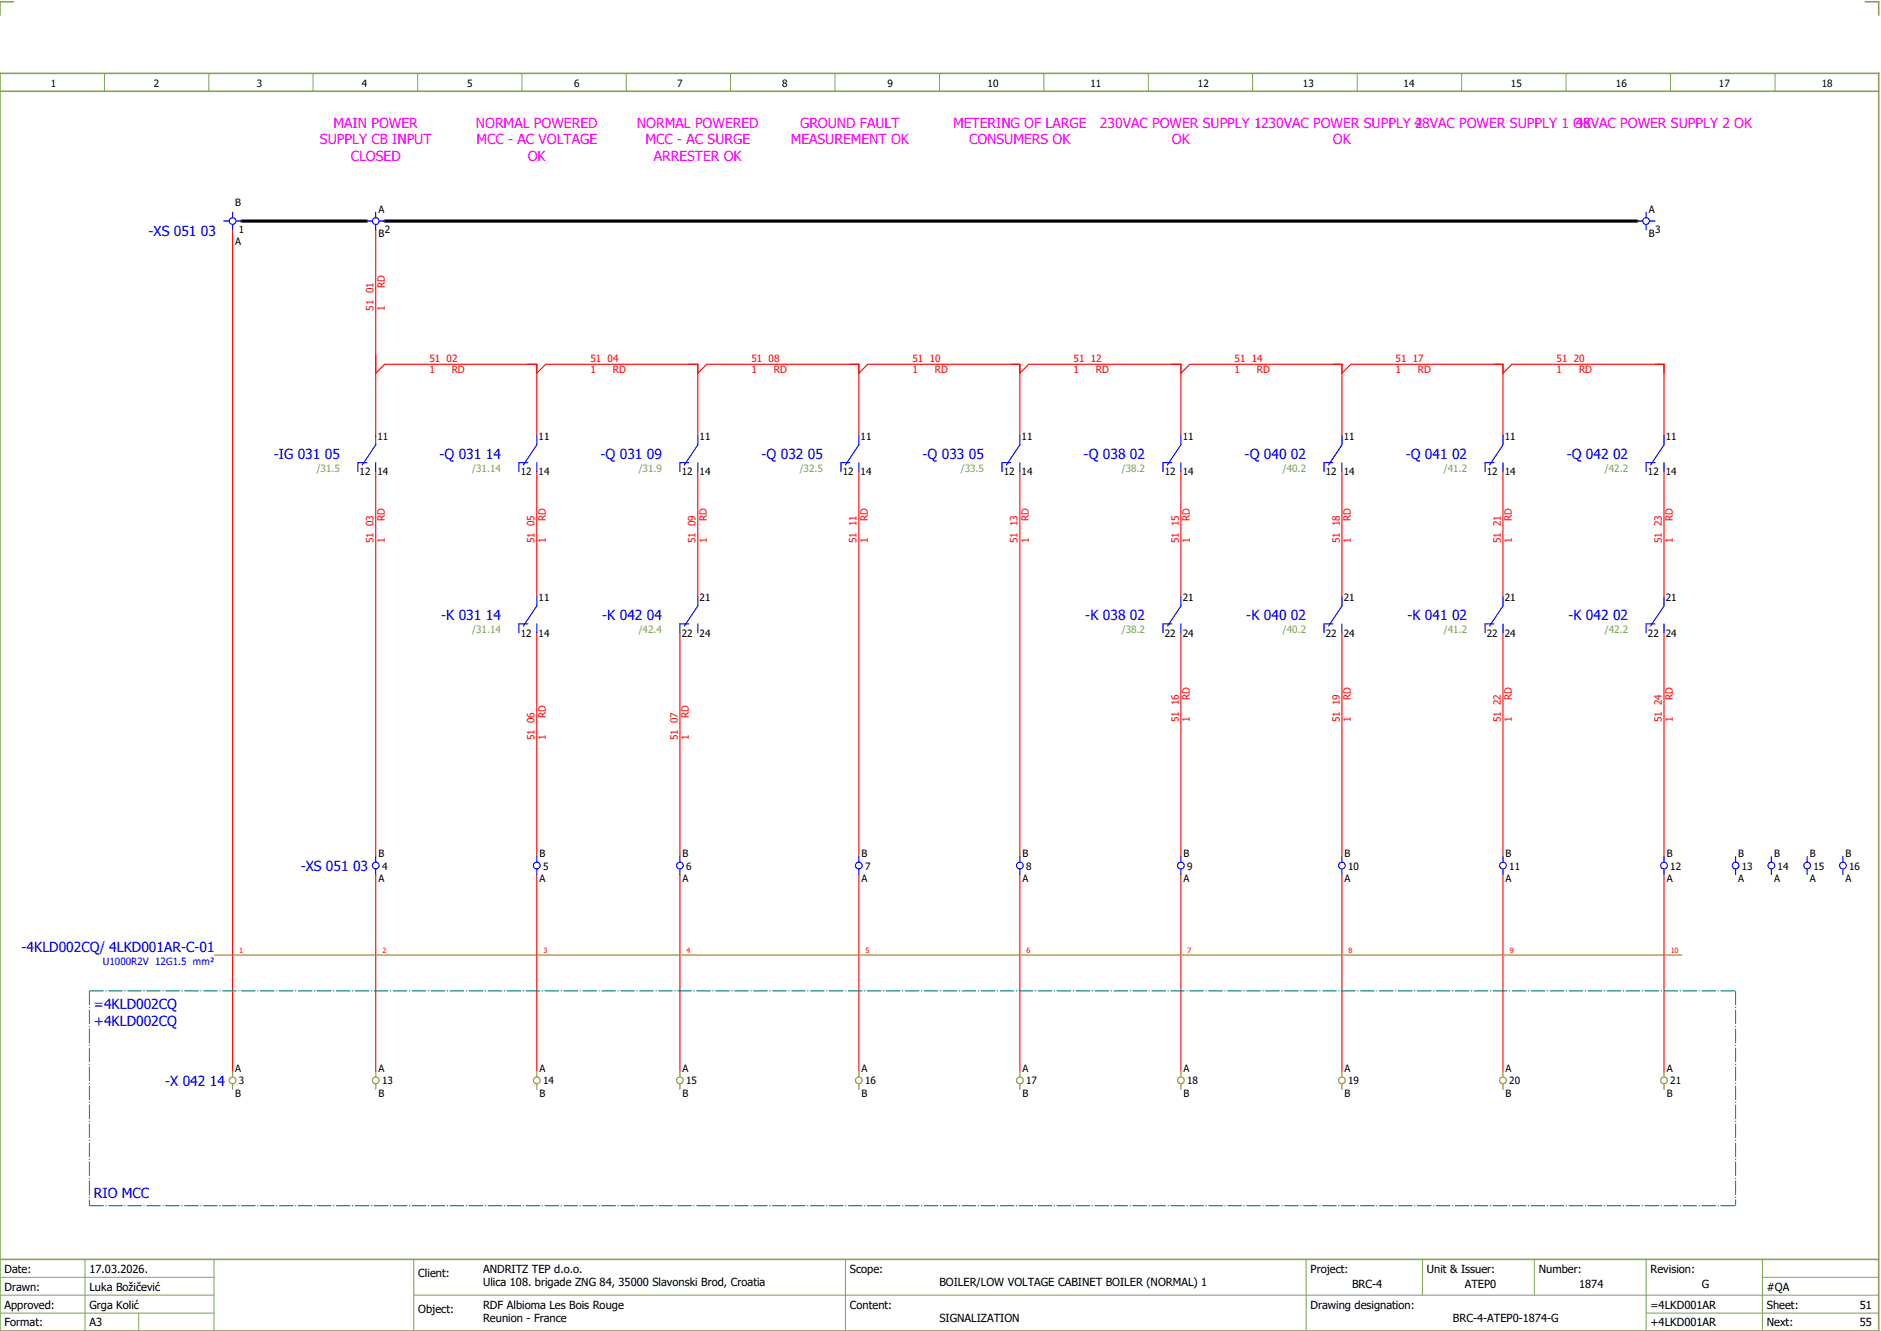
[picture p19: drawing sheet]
<svg xmlns="http://www.w3.org/2000/svg" width="421mm" height="297mm" viewBox="0 0 421 297" stroke-linecap="round" stroke-linejoin="round" font-family="sans-serif">
<defs><g id="words">
<g font-size="3.1" fill="#f0f">
<text x="74.6" y="28.5">MAIN POWER</text>
<text x="106.4" y="28.5">NORMAL POWERED</text>
<text x="142.4" y="28.5">NORMAL POWERED</text>
<text x="178.9" y="28.5">GROUND FAULT</text>
<text x="213.1" y="28.5">METERING OF LARGE</text>
<text x="245.9" y="28.5">230VAC POWER SUPPLY 1230VAC POWER SUPPLY 2</text>
<text x="316.3" y="28.5">48VAC POWER SUPPLY 1 OK</text>
<text x="352.3" y="28.5">48VAC POWER SUPPLY 2 OK</text>
<text x="71.5" y="32.3">SUPPLY CB INPUT</text>
<text x="106.5" y="32.3">MCC - AC VOLTAGE</text>
<text x="144.3" y="32.3">MCC - AC SURGE</text>
<text x="176.8" y="32.3">MEASUREMENT OK</text>
<text x="216.7" y="32.3">CONSUMERS OK</text>
<text x="262" y="32.3">OK</text>
<text x="298" y="32.3">OK</text>
<text x="78.4" y="36">CLOSED</text>
<text x="118" y="36">OK</text>
<text x="146.2" y="36">ARRESTER OK</text>
</g>
<g font-size="3.1" fill="#00f">
<text x="33.2" y="52.7">-XS 051 03</text>
<text x="61.2" y="102.6">-IG 031 05</text>
<text x="98.3" y="102.6">-Q 031 14</text>
<text x="134.3" y="102.6">-Q 031 09</text>
<text x="170.3" y="102.6">-Q 032 05</text>
<text x="206.3" y="102.6">-Q 033 05</text>
<text x="242.3" y="102.6">-Q 038 02</text>
<text x="278.3" y="102.6">-Q 040 02</text>
<text x="314.3" y="102.6">-Q 041 02</text>
<text x="350.3" y="102.6">-Q 042 02</text>
<text x="98.6" y="138.6">-K 031 14</text>
<text x="134.6" y="138.6">-K 042 04</text>
<text x="242.6" y="138.6">-K 038 02</text>
<text x="278.6" y="138.6">-K 040 02</text>
<text x="314.6" y="138.6">-K 041 02</text>
<text x="350.6" y="138.6">-K 042 02</text>
<text x="67.2" y="194.6">-XS 051 03</text>
<text x="4.8" y="212.8">-4KLD002CQ/ 4LKD001AR-C-01</text>
<text x="21" y="225.5">=4KLD002CQ</text>
<text x="21" y="229.3">+4KLD002CQ</text>
<text x="36.9" y="242.6">-X 042 14</text>
<text x="21" y="267.8">RIO MCC</text>
</g>
<g font-size="2.5">
<text x="1" y="284.4">Date:</text>
<text x="20" y="284.4">17.03.2026.</text>
<text x="93.5" y="285.4">Client:</text>
<text x="108" y="284.4">ANDRITZ TEP d.o.o.</text>
<text x="108" y="287.4">Ulica 108. brigade ZNG 84, 35000 Slavonski Brod, Croatia</text>
<text x="190" y="284.4">Scope:</text>
<text x="210" y="287.4">BOILER/LOW VOLTAGE CABINET BOILER (NORMAL) 1</text>
<text x="293" y="284.4">Project:</text>
<text x="302.3" y="287.9">BRC-4</text>
<text x="319" y="284.4">Unit &amp; Issuer:</text>
<text x="327.5" y="287.9">ATEP0</text>
<text x="344" y="284.4">Number:</text>
<text x="353" y="287.9">1874</text>
<text x="369" y="284.4">Revision:</text>
<text x="380.4" y="287.9">G</text>
<text x="1" y="288.4">Drawn:</text>
<text x="1" y="292.4">Approved:</text>
<text x="20" y="292.4">Grga Kolić</text>
<text x="20" y="288.4">Luka Božičević</text>
<text x="93.5" y="293.4">Object:</text>
<text x="108" y="292.4">RDF Albioma Les Bois Rouge</text>
<text x="190" y="292.4">Content:</text>
<text x="293" y="292.4">Drawing designation:</text>
<text x="369" y="292.4">=4LKD001AR</text>
<text x="395" y="292.4">Sheet:</text>
<text x="395" y="288.4">#QA</text>
<text x="415.8" y="292.4">51</text>
<text x="1" y="296.4">Format:</text>
<text x="20" y="296.4">A3</text>
<text x="108" y="295.4">Reunion - France</text>
<text x="210" y="295.4">SIGNALIZATION</text>
<text x="324.8" y="295.4">BRC-4-ATEP0-1874-G</text>
<text x="369" y="296.4">+4LKD001AR</text>
<text x="395" y="296.4">Next:</text>
<text x="415.8" y="296.4">55</text>
</g>
<g font-size="2.2">
<text x="11.4" y="19.4">1</text>
<text x="34.4" y="19.4">2</text>
<text x="57.4" y="19.4">3</text>
<text x="80.9" y="19.4">4</text>
<text x="104.4" y="19.4">5</text>
<text x="128.4" y="19.4">6</text>
<text x="151.4" y="19.4">7</text>
<text x="174.9" y="19.4">8</text>
<text x="198.4" y="19.4">9</text>
<text x="220.8" y="19.4">10</text>
<text x="243.8" y="19.4">11</text>
<text x="267.8" y="19.4">12</text>
<text x="291.3" y="19.4">13</text>
<text x="313.8" y="19.4">14</text>
<text x="337.8" y="19.4">15</text>
<text x="361.3" y="19.4">16</text>
<text x="384.3" y="19.4">17</text>
<text x="407.3" y="19.4">18</text>
<text x="52.6" y="45.9">B</text>
<text x="84.6" y="47.5">A</text>
<text x="368.6" y="47.5">A</text>
<text x="53.4" y="52">1</text>
<text x="84.6" y="53">B</text>
<text x="86" y="52">2</text>
<text x="368.6" y="53">B</text>
<text x="370" y="52">3</text>
<text x="52.6" y="54.6">A</text>
<text x="84.4" y="98.3">11</text>
<text x="120.4" y="98.3">11</text>
<text x="156.4" y="98.3">11</text>
<text x="192.4" y="98.3">11</text>
<text x="228.4" y="98.3">11</text>
<text x="264.4" y="98.3">11</text>
<text x="300.4" y="98.3">11</text>
<text x="336.4" y="98.3">11</text>
<text x="372.4" y="98.3">11</text>
<text x="80.4" y="106.2">12</text>
<text x="84.4" y="106.2">14</text>
<text x="116.4" y="106.2">12</text>
<text x="120.4" y="106.2">14</text>
<text x="152.4" y="106.2">12</text>
<text x="156.4" y="106.2">14</text>
<text x="188.4" y="106.2">12</text>
<text x="192.4" y="106.2">14</text>
<text x="224.4" y="106.2">12</text>
<text x="228.4" y="106.2">14</text>
<text x="260.4" y="106.2">12</text>
<text x="264.4" y="106.2">14</text>
<text x="296.4" y="106.2">12</text>
<text x="300.4" y="106.2">14</text>
<text x="332.4" y="106.2">12</text>
<text x="336.4" y="106.2">14</text>
<text x="368.4" y="106.2">12</text>
<text x="372.4" y="106.2">14</text>
<text x="120.4" y="134.3">11</text>
<text x="156.4" y="134.3">21</text>
<text x="264.4" y="134.3">21</text>
<text x="300.4" y="134.3">21</text>
<text x="336.4" y="134.3">21</text>
<text x="372.4" y="134.3">21</text>
<text x="116.4" y="142.2">12</text>
<text x="120.4" y="142.2">14</text>
<text x="152.4" y="142.2">22</text>
<text x="156.4" y="142.2">24</text>
<text x="260.4" y="142.2">22</text>
<text x="264.4" y="142.2">24</text>
<text x="296.4" y="142.2">22</text>
<text x="300.4" y="142.2">24</text>
<text x="332.4" y="142.2">22</text>
<text x="336.4" y="142.2">24</text>
<text x="368.4" y="142.2">22</text>
<text x="372.4" y="142.2">24</text>
<text x="84.6" y="191.5">B</text>
<text x="120.6" y="191.5">B</text>
<text x="152.6" y="191.5">B</text>
<text x="192.6" y="191.5">B</text>
<text x="228.6" y="191.5">B</text>
<text x="264.6" y="191.5">B</text>
<text x="300.6" y="191.5">B</text>
<text x="336.6" y="191.5">B</text>
<text x="372.6" y="191.5">B</text>
<text x="388.6" y="191.5">B</text>
<text x="396.6" y="191.5">B</text>
<text x="404.6" y="191.5">B</text>
<text x="412.6" y="191.5">B</text>
<text x="84.6" y="197">A</text>
<text x="85.4" y="194.3">4</text>
<text x="120.6" y="197">A</text>
<text x="121.4" y="194.3">5</text>
<text x="152.6" y="197">A</text>
<text x="153.4" y="194.3">6</text>
<text x="192.6" y="197">A</text>
<text x="193.4" y="194.3">7</text>
<text x="228.6" y="197">A</text>
<text x="229.4" y="194.3">8</text>
<text x="264.6" y="197">A</text>
<text x="265.4" y="194.3">9</text>
<text x="300.6" y="197">A</text>
<text x="301.4" y="194.3">10</text>
<text x="336.6" y="197">A</text>
<text x="337.4" y="194.3">11</text>
<text x="372.6" y="197">A</text>
<text x="373.4" y="194.3">12</text>
<text x="388.6" y="197">A</text>
<text x="389.4" y="194.3">13</text>
<text x="396.6" y="197">A</text>
<text x="397.4" y="194.3">14</text>
<text x="404.6" y="197">A</text>
<text x="405.4" y="194.3">15</text>
<text x="412.6" y="197">A</text>
<text x="413.4" y="194.3">16</text>
<text x="52.6" y="239.5">A</text>
<text x="84.6" y="239.5">A</text>
<text x="120.6" y="239.5">A</text>
<text x="152.6" y="239.5">A</text>
<text x="192.6" y="239.5">A</text>
<text x="228.6" y="239.5">A</text>
<text x="264.6" y="239.5">A</text>
<text x="300.6" y="239.5">A</text>
<text x="336.6" y="239.5">A</text>
<text x="372.6" y="239.5">A</text>
<text x="52.6" y="245">B</text>
<text x="53.4" y="242.3">3</text>
<text x="84.6" y="245">B</text>
<text x="85.4" y="242.3">13</text>
<text x="120.6" y="245">B</text>
<text x="121.4" y="242.3">14</text>
<text x="152.6" y="245">B</text>
<text x="153.4" y="242.3">15</text>
<text x="192.6" y="245">B</text>
<text x="193.4" y="242.3">16</text>
<text x="228.6" y="245">B</text>
<text x="229.4" y="242.3">17</text>
<text x="264.6" y="245">B</text>
<text x="265.4" y="242.3">18</text>
<text x="300.6" y="245">B</text>
<text x="301.4" y="242.3">19</text>
<text x="336.6" y="245">B</text>
<text x="337.4" y="242.3">20</text>
<text x="372.6" y="245">B</text>
<text x="373.4" y="242.3">21</text>
</g>
<g font-size="2.2" fill="#f00">
<text x="86" y="64.4" transform="rotate(-90 86 64.4)">RD</text>
<text x="83.5" y="69.4" transform="rotate(-90 83.5 69.4)">51 01</text>
<text x="86" y="69.4" transform="rotate(-90 86 69.4)">1</text>
<text x="96" y="80.9">51 02</text>
<text x="96" y="83.4">1</text>
<text x="101" y="83.4">RD</text>
<text x="132" y="80.9">51 04</text>
<text x="132" y="83.4">1</text>
<text x="137" y="83.4">RD</text>
<text x="168" y="80.9">51 08</text>
<text x="168" y="83.4">1</text>
<text x="173" y="83.4">RD</text>
<text x="204" y="80.9">51 10</text>
<text x="204" y="83.4">1</text>
<text x="209" y="83.4">RD</text>
<text x="240" y="80.9">51 12</text>
<text x="240" y="83.4">1</text>
<text x="245" y="83.4">RD</text>
<text x="276" y="80.9">51 14</text>
<text x="276" y="83.4">1</text>
<text x="281" y="83.4">RD</text>
<text x="312" y="80.9">51 17</text>
<text x="312" y="83.4">1</text>
<text x="317" y="83.4">RD</text>
<text x="348" y="80.9">51 20</text>
<text x="348" y="83.4">1</text>
<text x="353" y="83.4">RD</text>
<text x="86" y="116.4" transform="rotate(-90 86 116.4)">RD</text>
<text x="122" y="116.4" transform="rotate(-90 122 116.4)">RD</text>
<text x="158" y="116.4" transform="rotate(-90 158 116.4)">RD</text>
<text x="194" y="116.4" transform="rotate(-90 194 116.4)">RD</text>
<text x="230" y="116.4" transform="rotate(-90 230 116.4)">RD</text>
<text x="266" y="116.4" transform="rotate(-90 266 116.4)">RD</text>
<text x="302" y="116.4" transform="rotate(-90 302 116.4)">RD</text>
<text x="338" y="116.4" transform="rotate(-90 338 116.4)">RD</text>
<text x="374" y="116.4" transform="rotate(-90 374 116.4)">RD</text>
<text x="83.5" y="121.4" transform="rotate(-90 83.5 121.4)">51 03</text>
<text x="86" y="121.4" transform="rotate(-90 86 121.4)">1</text>
<text x="119.5" y="121.4" transform="rotate(-90 119.5 121.4)">51 05</text>
<text x="122" y="121.4" transform="rotate(-90 122 121.4)">1</text>
<text x="155.5" y="121.4" transform="rotate(-90 155.5 121.4)">51 09</text>
<text x="158" y="121.4" transform="rotate(-90 158 121.4)">1</text>
<text x="191.5" y="121.4" transform="rotate(-90 191.5 121.4)">51 11</text>
<text x="194" y="121.4" transform="rotate(-90 194 121.4)">1</text>
<text x="227.5" y="121.4" transform="rotate(-90 227.5 121.4)">51 13</text>
<text x="230" y="121.4" transform="rotate(-90 230 121.4)">1</text>
<text x="263.5" y="121.4" transform="rotate(-90 263.5 121.4)">51 15</text>
<text x="266" y="121.4" transform="rotate(-90 266 121.4)">1</text>
<text x="299.5" y="121.4" transform="rotate(-90 299.5 121.4)">51 18</text>
<text x="302" y="121.4" transform="rotate(-90 302 121.4)">1</text>
<text x="335.5" y="121.4" transform="rotate(-90 335.5 121.4)">51 21</text>
<text x="338" y="121.4" transform="rotate(-90 338 121.4)">1</text>
<text x="371.5" y="121.4" transform="rotate(-90 371.5 121.4)">51 23</text>
<text x="374" y="121.4" transform="rotate(-90 374 121.4)">1</text>
<text x="122" y="160.4" transform="rotate(-90 122 160.4)">RD</text>
<text x="154" y="160.4" transform="rotate(-90 154 160.4)">RD</text>
<text x="263.5" y="161.4" transform="rotate(-90 263.5 161.4)">51 16</text>
<text x="266" y="161.4" transform="rotate(-90 266 161.4)">1</text>
<text x="266" y="156.4" transform="rotate(-90 266 156.4)">RD</text>
<text x="299.5" y="161.4" transform="rotate(-90 299.5 161.4)">51 19</text>
<text x="302" y="161.4" transform="rotate(-90 302 161.4)">1</text>
<text x="302" y="156.4" transform="rotate(-90 302 156.4)">RD</text>
<text x="335.5" y="161.4" transform="rotate(-90 335.5 161.4)">51 22</text>
<text x="338" y="161.4" transform="rotate(-90 338 161.4)">1</text>
<text x="338" y="156.4" transform="rotate(-90 338 156.4)">RD</text>
<text x="371.5" y="161.4" transform="rotate(-90 371.5 161.4)">51 24</text>
<text x="374" y="161.4" transform="rotate(-90 374 161.4)">1</text>
<text x="374" y="156.4" transform="rotate(-90 374 156.4)">RD</text>
<text x="119.5" y="165.4" transform="rotate(-90 119.5 165.4)">51 06</text>
<text x="122" y="165.4" transform="rotate(-90 122 165.4)">1</text>
<text x="151.5" y="165.4" transform="rotate(-90 151.5 165.4)">51 07</text>
<text x="154" y="165.4" transform="rotate(-90 154 165.4)">1</text>
</g>
<g font-size="2.2" fill="#7ca552">
<text x="70.8" y="105.5">/31.5</text>
<text x="105.6" y="105.5">/31.14</text>
<text x="142.8" y="105.5">/31.9</text>
<text x="178.8" y="105.5">/32.5</text>
<text x="214.8" y="105.5">/33.5</text>
<text x="250.8" y="105.5">/38.2</text>
<text x="286.8" y="105.5">/40.2</text>
<text x="322.8" y="105.5">/41.2</text>
<text x="358.8" y="105.5">/42.2</text>
<text x="105.6" y="141.5">/31.14</text>
<text x="142.8" y="141.5">/42.4</text>
<text x="250.8" y="141.5">/38.2</text>
<text x="286.8" y="141.5">/40.2</text>
<text x="322.8" y="141.5">/41.2</text>
<text x="358.8" y="141.5">/42.2</text>
</g>
<text font-size="2.2" fill="#00f" x="23" y="215.6">U1000R2V 12G1.5 mm²</text>
<g font-size="1.6" fill="#f00">
<text x="53.5" y="212.9">1</text>
<text x="85.5" y="212.9">2</text>
<text x="121.5" y="212.9">3</text>
<text x="153.5" y="212.9">4</text>
<text x="193.5" y="212.9">5</text>
<text x="229.5" y="212.9">6</text>
<text x="265.5" y="212.9">7</text>
<text x="301.5" y="212.9">8</text>
<text x="337.5" y="212.9">9</text>
<text x="373.5" y="212.9">10</text>
</g>
</g></defs>
<path d="M0 16.4h420v281h-420zM3 .4h-3v3M417 .4h3v3M0 20.4h420M0 281.4h420" fill="none" stroke="#7ca552" stroke-width=".35"/>
<g fill="none" stroke="#7ca552" stroke-width=".22">
<path d="M23.4 16.5v4M46.7 16.4v4M70 16.4v4M93.4 16.4v4M116.7 16.5v4M140 16.4v4M163.3 16.4v4M186.7 16.4v4M210 16.4v4M233.4 16.4v4M256.7 16.4v4M280 16.5v4"/>
<path d="M303.4 16.4v4M326.8 16.4v4M350.1 16.4v4M373.5 16.4v4M396.8 16.4v4M0 285.4h47.8M0 293.4h47.8M19 281.4v16M31 293.4v4M47.8 281.4v16M47.8 289.4h-47.8M92.5 281.4v16"/>
<path d="M92.5 289.4h327.5M189 281.4v16M292 281.4v15.8M318 281.4v8M343 281.4v8M368 281.4v15.8M368 293.4h52M394 285.4h26M394 281.4v15.8"/>
</g>
<g fill="none" stroke="#f00" stroke-width=".25">
<path d="M52 51.4v188M84 51.4v46M84 83.4l2-2h34v16M120 83.4l2-2h34v16M156 83.4l2-2h34v16M192 83.4l2-2h34v16M228 83.4l2-2h34v16M264 83.4l2-2h34v16M300 83.4l2-2h34v16M336 83.4l2-2h34v16M84 105.4v86M120 105.4v28"/>
<path d="M156 105.4v28M192 105.4v86M228 105.4v86M264 105.4v28M300 105.4v28M336 105.4v28M372 105.4v28M120 141.4v50M152 141.4v50M264 141.4v50M300 141.4v50M336 141.4v50"/>
<path d="M372 141.4v50M84 195.4v44M120 195.4v44M152 195.4v44M192 195.4v44M228 195.4v44M264 195.4v44M300 195.4v44M336 195.4v44M372 195.4v44"/>
</g>
<path d="M54 49.4h28M86 49.4h280" fill="none" stroke="#000" stroke-width=".7"/>
<path d="M20 221.4h368M20 221.4v48M388 221.4v48M20 269.4h368" fill="none" stroke="#007f7f" stroke-width=".25" stroke-dasharray="3.2 .4 .3 .4" stroke-linecap="butt"/>
<g fill="none" stroke="#00f" stroke-width=".25">
<path d="M50 49.4h1.3M52 47.4v1.2M52 50.1v1.3M52.8 49.4h1.2M82 49.4h1.2M84 47.4v1.2M84 50.1v1.3M84.7 49.4h1.3M366 49.4h1.2M368 47.4v1.2M368 50.1v1.3M368.8 49.4h1.2"/>
<path d="M84 97.4v2l-3 4.5M120 97.4v2l-3 4.5M156 97.4v2l-3 4.5M192 97.4v2l-3 4.5M228 97.4v2l-3 4.5M264 97.4v2l-3 4.5M300 97.4v2l-3 4.5M336 97.4v2l-3 4.5M372 97.4v2l-3 4.5M82 103.4h-2v2M84 103.4v2M118 103.4h-2v2"/>
<path d="M120 103.4v2M154 103.4h-2v2M156 103.4v2M190 103.4h-2v2M192 103.4v2M226 103.4h-2v2M228 103.4v2M262 103.4h-2v2M264 103.4v2M298 103.4h-2v2M300 103.4v2M334 103.4h-2v2"/>
<path d="M336 103.4v2M370 103.4h-2v2M372 103.4v2M118 139.4h-2v2M120 139.4v2M120 133.4v2l-3 4.5M154 139.4h-2v2M156 139.4v2M156 133.4v2l-3 4.5M262 139.4h-2v2M264 139.4v2M264 133.4v2l-3 4.5"/>
<path d="M298 139.4h-2v2M300 139.4v2M300 133.4v2l-3 4.5M334 139.4h-2v2M336 139.4v2M336 133.4v2l-3 4.5M370 139.4h-2v2M372 139.4v2M372 133.4v2l-3 4.5M84 191.4v1.2M84 194.1v1.3M120 191.4v1.2"/>
<path d="M120 194.1v1.3M152 191.4v1.2M152 194.1v1.3M192 191.4v1.2M192 194.1v1.3M228 191.4v1.2M228 194.1v1.3M264 191.4v1.2M264 194.1v1.3M300 191.4v1.2M300 194.1v1.3M336 191.4v1.2"/>
<path d="M336 194.1v1.3M372 191.4v1.2M372 194.1v1.3M388 191.4v1.2M388 194.1v1.3M396 191.4v1.2M396 194.1v1.3M404 191.4v1.2M404 194.1v1.3M412 191.4v1.2M412 194.1v1.3"/>
<circle cx="52" cy="49.4" r=".75"/>
<circle cx="84" cy="49.4" r=".75"/>
<circle cx="368" cy="49.4" r=".75"/>
<circle cx="84" cy="193.4" r=".75"/>
<circle cx="120" cy="193.4" r=".75"/>
<circle cx="152" cy="193.4" r=".75"/>
<circle cx="192" cy="193.4" r=".75"/>
<circle cx="228" cy="193.4" r=".75"/>
<circle cx="264" cy="193.4" r=".75"/>
<circle cx="300" cy="193.4" r=".75"/>
<circle cx="336" cy="193.4" r=".75"/>
<circle cx="372" cy="193.4" r=".75"/>
<circle cx="388" cy="193.4" r=".75"/>
<circle cx="396" cy="193.4" r=".75"/>
<circle cx="404" cy="193.4" r=".75"/>
<circle cx="412" cy="193.4" r=".75"/>
</g>
<g fill="none" stroke="#a57c00" stroke-width=".25">
<path d="M48 213.4h328M52 239.4v1.2M84 239.4v1.2M120 239.4v1.2M152 239.4v1.2M192 239.4v1.2M228 239.4v1.2M264 239.4v1.2M300 239.4v1.2M336 239.4v1.2M372 239.4v1.2M52 242.1v1.3"/>
<path d="M84 242.1v1.3M120 242.1v1.3M152 242.1v1.3M192 242.1v1.3M228 242.1v1.3M264 242.1v1.3M300 242.1v1.3M336 242.1v1.3M372 242.1v1.3"/>
<circle cx="52" cy="241.4" r=".75"/>
<circle cx="84" cy="241.4" r=".75"/>
<circle cx="120" cy="241.4" r=".75"/>
<circle cx="152" cy="241.4" r=".75"/>
<circle cx="192" cy="241.4" r=".75"/>
<circle cx="228" cy="241.4" r=".75"/>
<circle cx="264" cy="241.4" r=".75"/>
<circle cx="300" cy="241.4" r=".75"/>
<circle cx="336" cy="241.4" r=".75"/>
<circle cx="372" cy="241.4" r=".75"/>
</g>
<use href="#words"/>
</svg>
